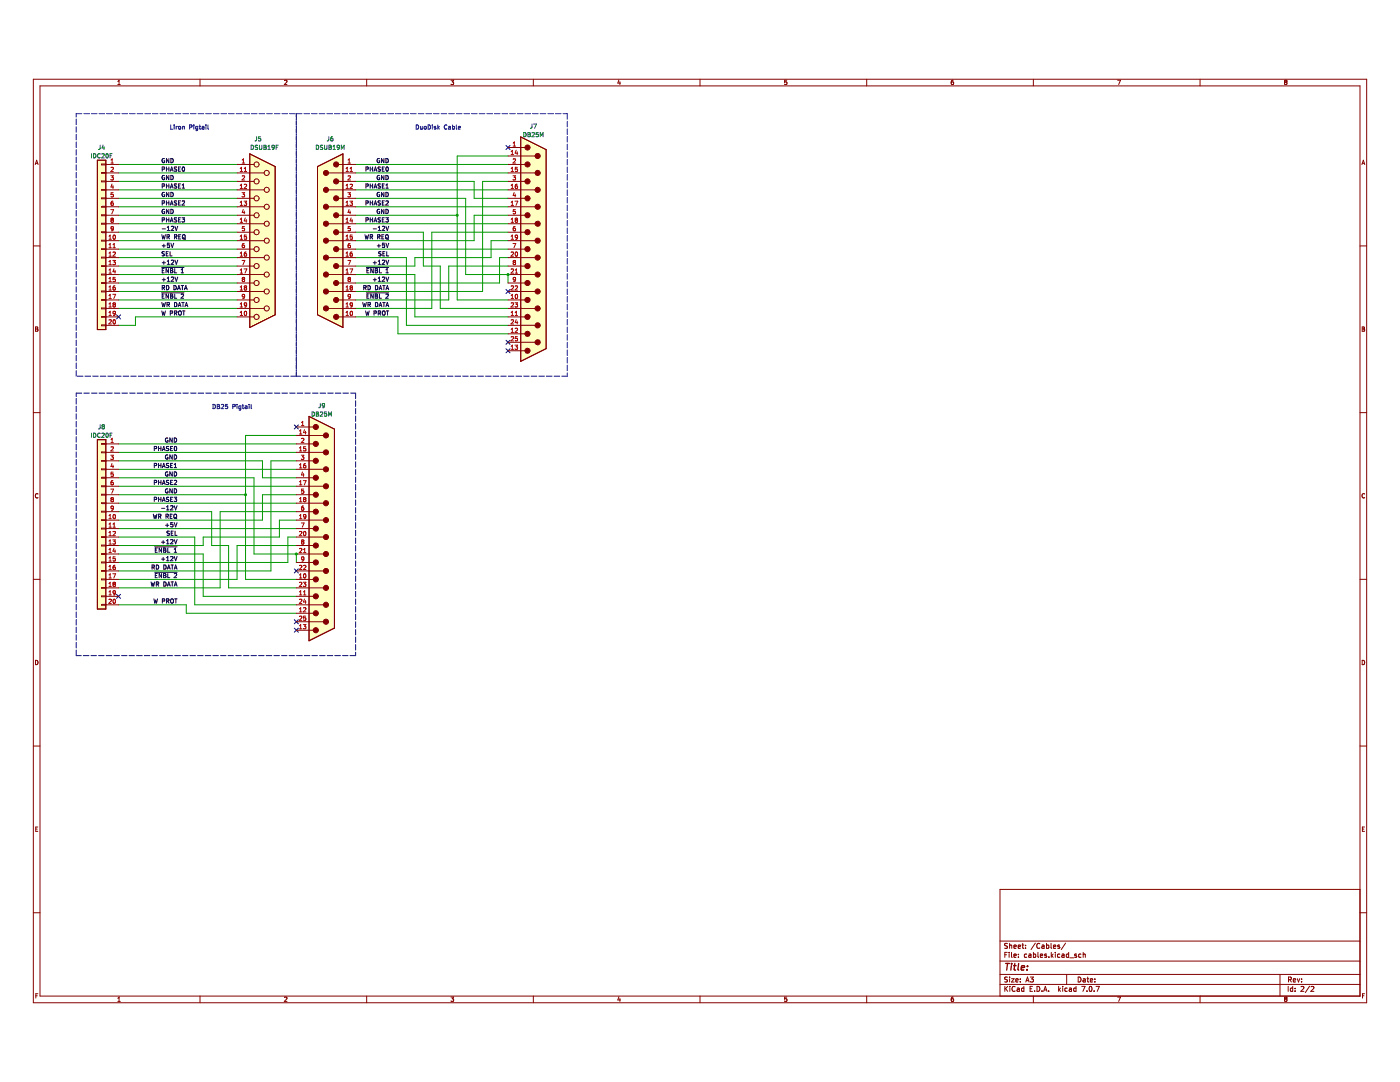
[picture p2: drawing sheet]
<svg xmlns="http://www.w3.org/2000/svg" width="279mm" height="216mm" viewBox="0 0 279 216" stroke-linecap="round" stroke-linejoin="round" font-family="sans-serif">
<g fill="none" stroke="#840000" stroke-width=".2">
<path d="M6.7 15.8h266v184.3h-266zM8 17.1h263.4v181.7h-263.4zM23.5 16.9h.5M23.5 16.3l.3-.3v.9M39.9 15.8v1.3M56.8 16.1l.3-.1 .2 .3-.6 .6h.6M73.2 15.8v1.3M90 16h.5l-.3 .3 .3 .1v.4h-.5M106.4 15.8v1.3M123.5 16l-.2 .6h.5M123.7 16.3v.6M139.7 15.8v1.3"/>
<path d="M157 16h-.4v.4h.4v.4h-.4M173 15.8v1.3M189.8 16.5l.2-.2 .3 .2-.1 .3h-.3M189.9 16.8h.1M190.2 16l-.3 .2v.6M206.2 15.8v1.3M223 16h.6l-.3 .9M239.5 15.8v1.3M256.5 16.4l-.1 .1 .1 .4 .3-.2-.1-.3M256.5 16.4l-.1-.2 .1-.2 .3 .2-.1 .2M256.5 16.4h.2M7 32.8l.3-.8 .3 .8"/>
<path d="M7.1 32.6h.4M271.8 32.8l.3-.8 .3 .8M271.9 32.6h.4M6.7 49.1h1.3M271.4 49.1h1.3M7.1 65.2l.4 .2-.1 .2 .2 .3-.2 .2h-.3zM7.1 65.6h.3M271.9 65.2l.4 .2-.2 .2 .2 .3-.1 .2h-.3zM271.9 65.6h.2M6.7 82.3h1.3M7.6 98.6a.38 .38 0 0 0-.6 .3 .38 .38 0 0 0 .6 .4M271.4 82.3h1.3"/>
<path d="M272.3 98.6a.38 .38 0 0 0-.5 .3 .38 .38 0 0 0 .5 .4M6.7 115.6h1.3M271.4 115.6h1.3M7.1 131.8a.44 .44 0 0 1 .5 .4 .44 .44 0 0 1-.5 .4zM271.9 131.8a.44 .44 0 0 1 .5 .4 .44 .44 0 0 1-.5 .4zM6.7 148.9h1.3M271.4 148.9h1.3M7.1 165.4h.3M7.5 165h-.4v.9h.4M271.4 177.5h-71.8v21.3M271.9 165.4h.3M272.3 165h-.4v.9h.4"/>
<path d="M6.7 182.1h1.3M7.2 198.7h.2M7.6 198.3h-.4v.9M23.5 199.2l.3-.2v.8M23.5 199.8h.5M39.9 198.8v1.3M56.8 199h.3l.2 .2-.6 .6h.6M73.2 198.8v1.3M90 199h.5l-.3 .3 .3 .1v.3h-.5M106.4 198.8v1.3M123.5 198.9l-.2 .6h.5M123.7 199.2v.6"/>
<path d="M139.7 198.8v1.3M157 199h-.4v.4l.4-.1v.4h-.4M173 198.8v1.3M190.2 199l-.3 .2-.1 .5 .2 .1 .3-.1-.1-.4h-.2l-.2 .1M199.6 196.4h71.8M199.6 194.4h71.8M199.6 191.8h71.8M199.6 187.8h71.8M200.5 196.8v1M200.5 190.5h.4M200.7 197.2l.4 .6M201 190h-.5v1"/>
<path d="M201.1 195l-.6 .1a.42 .42 0 0 0 .5 .5v.3h-.5M201.1 188.3h-.6a.42 .42 0 0 0 .5 .6v.3h-.5M201.1 196.8l-.6 .6M201.4 190v.1M201.4 190.4v.6M201.5 188.2v1M201.5 195v.1M201.5 195.3v.7M201.5 188.7l.4-.1v.6M201.5 196.8v.1M201.5 197.2v.6M201.9 195.3h.5l-.5 .7h.5"/>
<path d="M201.9 190v.9l.1 .1M202.3 190.7l.5-.1v-.2h-.3l-.2 .1 .1 .5h.4M202.3 188.9l.5-.1v-.2h-.3l-.2 .1 .1 .5h.4M202.6 196.9a.44 .44 0 0 0-.6 .4 .44 .44 0 0 0 .6 .4M202.7 195.6l.5-.1v-.2h-.3l-.2 .1 .1 .5h.4M203 197.2h.4v.6M203.2 188.9l.5-.1-.1-.2h-.3l-.1 .1v.5h.4M203.2 190.9v.1M203.2 190.4v.1M203.4 197.4l-.4 .2 .1 .2h.3M203.6 195.9v.1M203.6 195.3v.1"/>
<path d="M204 188.6h.3M204.1 188.2v.9l.2 .1M204.3 197.2h-.2l-.2 .1 .1 .5h.3M204.3 196.8v1M204.7 189.1v.1M204.7 188.6v.1M204.7 196l.4-1 .3 1M204.8 195.7h.5M204.9 190.4h-.3l-.2 .2 .1 .4h.4M205.3 190.4h.4l.1 .6M205.6 197.3h.3M205.6 195h.6l-.3 .3 .3 .1v.5h-.6"/>
<path d="M205.8 190.6l-.5 .2 .1 .2h.4M206 196.8h-.4v1h.4M206.2 198.8v1.3M206.2 190v1M206.2 190.4h.3l.2 .2-.1 .4h-.4M206.5 197.7v.1M206.6 188.2l-.8 1.3M207 196.8a.5 .5 0 0 1 .5 .5 .5 .5 0 0 1-.5 .5zM207.1 190v.9l.2 .1M207.5 188.3a.44 .44 0 0 0-.6 .4 .44 .44 0 0 0 .6 .4M207.6 190.7l.5-.1-.1-.2h-.2l-.2 .1 .1 .5h.3M208 197.7v.1"/>
<path d="M208 188.6h.3l.1 .6M208.3 197.8l.3-1 .3 1M208.4 197.5h.5M208.4 188.8l-.5 .2 .1 .2h.4M208.9 190.4h-.3l-.1 .1 .4 .2v.3h-.4M208.9 188.6h.2l.2 .2-.1 .4h-.3M208.9 188.2v1M209.3 197.7v.1M209.3 190.9v.1M209.8 188.2v.9l.1 .1M209.8 190v1M209.9 190.7l.3 .3"/>
<path d="M210.2 190.4l-.4 .3M210.2 188.9l.5-.1v-.2h-.3l-.2 .1 .1 .5h.4M210.6 190v.1M210.6 190.4v.6M211.3 196.8v1M211.4 197.4l.3 .4M211.5 188.6h-.3l-.1 .1 .4 .3v.2h-.4M211.5 190.4h-.3l-.2 .2 .1 .4h.4M211.7 197.2l-.4 .3M211.9 190.4h.4l.1 .6M212.1 196.8v.1M212.1 197.2v.6"/>
<path d="M212.4 190.6l-.5 .2 .1 .2h.4M212.7 188.2l-.9 1.3M212.9 194.4v2M213 197.2h-.3l-.2 .1 .1 .5h.4M213.3 190.4h-.3l-.2 .2 .1 .4h.4M213.3 190v1M213.4 197.2h.4v.6M213.5 191.1h.8M213.8 197.4l-.4 .2 .1 .2h.3M214.7 197.2h-.2l-.2 .1 .1 .5h.3M214.7 196.8v1M214.8 190.4h-.2l-.1 .1 .3 .2v.3h-.3"/>
<path d="M215.2 195a.5 .5 0 0 1 .5 .5 .5 .5 0 0 1-.5 .5zM215.7 190.4h-.2l-.2 .2 .1 .4h.3M215.9 196.8h.7l-.5 1M216.2 190.5l.4-.1v.6M216.2 190v1M216.2 195.3h.4v.7M216.6 195.5l-.5 .2 .2 .3 .3-.1M216.9 195.3h.4M216.9 197.7v.1M217.1 195v.8l.2 .2M217.5 196.9l.1-.1a.48 .48 0 0 1 .4 .5 .48 .48 0 0 1-.5 .5l-.1-.4zM217.6 195.6l.5-.1-.1-.2h-.3l-.1 .1v.5h.4"/>
<path d="M218.4 197.7v.1M218.5 195.9v.1M218.5 195.3v.1M218.7 196.8h.7l-.4 1M223 199h.6l-.3 .8M239.5 198.8v1.3M255.5 194.4v4.4M256.5 199.3l-.1-.1 .1-.2 .3 .1-.1 .2M256.5 199.3l-.1 .2 .1 .3 .3-.1-.1-.4M256.5 199.3h.2M257.1 196.8v1M257.2 195.5l.4-.1 .1-.4h-.5v.9"/>
<path d="M257.4 195.5l.3 .4M258 197.2h-.3l-.2 .1 .1 .5h.4M258 196.8v1M258.1 195.6l.5-.1-.1-.2h-.3l-.1 .1v.5h.4M258.5 197.2v.1M258.5 197.7v.1M258.9 195.3l.2 .6 .3-.6M259.7 196.9l.3-.1 .2 .3-.6 .7h.6M259.8 195.9h.1M259.8 195.3v.1M261.4 196.8l-.9 1.3M261.6 196.9l.4-.1 .2 .3-.6 .7h.6"/>
<path d="M271.4 182.1h1.3M271.9 198.7h.3M272.3 198.3h-.4v.9"/>
</g>
<path d="M200.7 192.2h.8M201.1 192.2l-.2 1.4M201.8 192.7l-.1 .9M201.9 192.2v.2M202.3 192.7h.5M202.5 192.2l-.1 1.2 .3 .2M203.3 192.2l-.2 1.2 .2 .2M203.8 193.1l.7-.1-.1-.3h-.5l-.1 .7 .1 .2 .4-.1M205 193.4v.2M205.1 192.7v.2" fill="none" stroke="#840000" stroke-width=".27"/>
<path d="M103.9 27.3l5.1 2.6v39.7l-5.1 2.5z" fill-rule="evenodd" fill="#ffffc2"/>
<path d="M103.9 27.3l5.1 2.6v39.7l-5.1 2.5z" fill="none" stroke="#840000" stroke-width=".2"/>
<path d="M63.4 33.2l5-2.5v34.6l-5-2.5z" fill-rule="evenodd" fill="#ffffc2"/>
<path d="M63.4 33.2l5-2.5v34.6l-5-2.5z" fill="none" stroke="#840000" stroke-width=".2"/>
<path d="M61.7 83.1l5 2.5v39.7l-5 2.6z" fill-rule="evenodd" fill="#ffffc2"/>
<path d="M61.7 83.1l5 2.5v39.7l-5 2.6z" fill="none" stroke="#840000" stroke-width=".2"/>
<path d="M19.4 87.7h1.7v33.8h-1.7z" fill-rule="evenodd" fill="#ffffc2"/>
<path d="M19.4 87.7h1.7v33.8h-1.7z" fill="none" stroke="#840000" stroke-width=".2"/>
<path d="M19.4 32h1.7v33.8h-1.7z" fill-rule="evenodd" fill="#ffffc2"/>
<path d="M19.4 32h1.7v33.8h-1.7z" fill="none" stroke="#840000" stroke-width=".2"/>
<path d="M49.8 30.7l5.1 2.5v29.6l-5.1 2.5z" fill-rule="evenodd" fill="#ffffc2"/>
<path d="M49.8 30.7l5.1 2.5v29.6l-5.1 2.5z" fill="none" stroke="#840000" stroke-width=".2"/>
<g fill="none" stroke="#000084" stroke-width=".2">
<path d="M101 29l.8 .8M101.8 29l-.8 .8M101 57.8l.8 .8M101.8 57.8l-.8 .8M23.3 62.8l.8 .8M24.1 62.8l-.8 .8M101 67.9l.8 .8M101 69.6l.8 .8M101.8 67.9l-.8 .8M101.8 69.6l-.8 .8M58.7 84.8l.8 .8M59.5 84.8l-.8 .8"/>
<path d="M23.3 118.6l.8 .8M24.1 118.6l-.8 .8M58.7 113.5l.8 .8M59.5 113.5l-.8 .8M58.7 123.7l.8 .8M58.7 125.3l.8 .9M59.5 123.7l-.8 .8M59.5 125.3l-.8 .9"/>
</g>
<g fill="none" stroke="#009600" stroke-width=".2">
<path d="M23.7 39.6h23.6M23.7 36.2h23.6M23.7 34.5h23.6M23.7 37.9h23.6M23.7 32.8h23.6M71 39.6h21.9v15.2h8.5v1.7M71 36.2h23.6v3.4h6.8M71 34.5h30.4M71 37.9h30.4M71 32.8h30.4M101.4 31.1h-10.2v28.8h10.2M101.4 36.2h-5.1v22h-25.3"/>
<path d="M23.7 43h23.6M23.7 53.1h23.6M23.7 46.3h23.6M23.7 48h23.6M23.7 51.4h23.6M23.7 41.3h23.6M23.7 58.2h23.6M23.7 56.5h23.6M23.7 54.8h23.6M23.7 59.9h23.6M23.7 49.7h23.6M23.7 44.6h23.6"/>
<path d="M71 43h20.2M71 46.3h13.5v6.8h3.4v8.4h13.5M71 51.4h10.1v13.5h20.3M71 41.3h30.4M71 54.8h11.8v8.4h18.6M71 49.7h30.4M71 44.6h30.4M101.4 43h-6.8v5h-23.6M101.4 48h-3.4v3.4h-15.2v1.7h-11.8M101.4 53.1h-11.8v6.8h-18.6M101.4 46.3h-15.2v15.2h-15.2M101.4 51.4h-1.7v5.1h-28.7"/>
<path d="M23.7 61.5h23.6M47.3 63.2h-20.3v1.7h-3.3M71 63.2h8.4v3.4h22M23.7 95.3h27v15.2h8.4v1.7M23.7 92h28.7v3.3h6.7M23.7 98.7h25.3M23.7 93.6h35.4M23.7 88.6h35.4M23.7 97h35.4M23.7 90.3h35.4M59.1 86.9h-10.1v28.7h10.1M59.1 98.7h-6.7v5.1h-28.7"/>
<path d="M59.1 92h-5v21.9h-30.4M23.7 102.1h18.5v6.8h3.4v8.4h13.5M23.7 110.5h16.9v8.5h18.5M23.7 107.2h15.2v13.5h20.2M23.7 100.4h35.4M23.7 105.5h35.4M59.1 108.9h-11.8v6.7h-23.6M59.1 102.1h-15.2v15.2h-20.2M59.1 103.8h-3.3v3.4h-15.2v1.7h-16.9M59.1 107.2h-1.6v5h-33.8M23.7 120.7h13.5v1.7h21.9"/>
</g>
<g fill="none" stroke="#0000c2" stroke-width=".2">
<path d="M15.2 23.8v1.1M15.2 25.3v1.1M15.2 26.8v1.1M15.2 28.3v1.1M15.2 29.8v1.2M15.2 31.4v1.1M15.2 32.9v1.1M15.2 34.4v1.1M15.2 35.9v1.1M15.2 37.4v1.2M15.2 39v1.1M16.3 22.7h-1.1v.7"/>
<path d="M16.7 22.7h1.1M18.2 22.7h1.2M19.8 22.7h1.1M21.3 22.7h1.1M22.8 22.7h1.1M24.3 22.7h1.1M25.9 22.7h1.1M27.4 22.7h1.1M28.9 22.7h1.1M30.4 22.7h1.1M31.9 22.7h1.2M33.5 22.7h1.1"/>
<path d="M34.1 24.9v.9h.4M34.7 25h.1M34.7 25.2v.6M35 22.7h1.1M35.1 25.2v.6M35.4 25.2l-.3 .2M35.7 25.3l.2-.1 .2 .2-.2 .4-.3-.2zM36.4 25.3h.4v.5M36.4 25.2v.6M36.5 22.7h1.1M38 22.7h1.1M38.2 25l-.4-.1v.9"/>
<path d="M38.2 25h.1M38.3 25l-.1 .3-.4 .1M38.6 25h.1M38.7 25h.1M38.7 25.2v.6M39.5 25.3l-.3-.1-.1 .2v.3h.4M39.5 25.2v.7l-.2 .2-.2-.1M39.5 22.7h1.2M39.7 25.2h.4M39.9 24.9v.8l.2 .1M40.3 25.3h.4v.5M40.7 25.4l-.4 .2 .1 .2 .3-.1"/>
<path d="M41.1 22.7h1.1M41.1 24.9v.1M41.1 25.2v.6M41.5 24.9v.8l.1 .1M42.6 22.7h1.1M44.1 22.7h1.1M45.6 22.7h1.1M47.1 22.7h1.2M48.7 22.7h1.1M50.2 22.7h1.1M51.7 22.7h1.1M53.2 22.7h1.1"/>
<path d="M54.7 22.7h1.2M56.3 22.7h1.1M57.8 22.7h1.1M60.3 22.7h-1.2v52.4M60.7 22.7h1.1M62.2 22.7h1.1M63.7 22.7h1.1M65.2 22.7h1.1M66.7 22.7h1.2M68.3 22.7h1.1M69.8 22.7h1.1M71.3 22.7h1.1"/>
<path d="M72.8 22.7h1.1M74.3 22.7h1.2M75.9 22.7h1.1M77.4 22.7h1.1M78.9 22.7h1.1M80.4 22.7h1.1M82 22.7h1.1M83.1 24.9a.43 .43 0 0 1 .5 .5 .43 .43 0 0 1-.5 .4zM83.5 22.7h1.1M83.9 25.2l.1 .5h.3M84.3 25.2v.6M84.7 25.3h.3v.4h-.3z"/>
<path d="M85 22.7h1.1M85.4 24.9a.43 .43 0 0 1 .5 .5 .43 .43 0 0 1-.5 .4zM86.2 25h.1M86.3 25h.1M86.3 25.2v.6M86.5 22.7h1.1M87 25.3l-.2-.1-.2 .2 .4 .2M87 25.7h-.4M87 25.6v.1M87.4 24.9v.9M87.5 25.5l.2 .3M87.7 25.2l-.3 .3"/>
<path d="M88 22.7h1.2M89.1 25a.38 .38 0 0 0-.4 .4 .38 .38 0 0 0 .5 .3M89.1 25h.1M89.5 25.3h.4v.5M89.6 22.7h1.1M89.9 25.4l-.4 .2 .1 .2 .3-.1M90.3 25.3l.2-.1 .2 .2-.1 .3h-.3M90.3 24.9v.9M91.1 24.9v.8l.1 .1M91.1 22.7h1.1M91.5 25.5l.4-.1-.1-.1h-.3v.4h.3M92.6 22.7h1.1"/>
<path d="M94.1 22.7h1.1M95.6 22.7h1.2M97.2 22.7h1.1M98.7 22.7h1.1M100.2 22.7h1.1M101.7 22.7h1.1M103.2 22.7h1.2M104.8 22.7h1.1M106.3 22.7h1.1M107.8 22.7h1.1M109.3 22.7h1.1M110.8 22.7h1.2"/>
<path d="M112.4 22.7h.8v1.1M113.2 24.2v1.1M113.2 25.7v1.1M113.2 27.2v1.2M113.2 28.8v1.1M113.2 30.3v1.1M113.2 31.8v1.1M113.2 33.3v1.1M113.2 34.8v1.2M113.2 36.4v1.1M113.2 37.9v1.1M113.2 39.4v1.1"/>
<path d="M15.2 40.5v1.1M15.2 42v1.1M15.2 43.5v1.1M15.2 45v1.2M15.2 46.6v1.1M15.2 48.1v1.1M15.2 49.6v1.1M15.2 51.1v1.1M15.2 52.7v1.1M15.2 54.2v1.1M15.2 55.7v1.1M15.2 57.2v1.1"/>
<path d="M15.2 58.7v1.2M113.2 40.9v1.1M113.2 42.4v1.2M113.2 44v1.1M113.2 45.5v1.1M113.2 47v1.1M113.2 48.5v1.1M113.2 50.1v1.1M113.2 51.6v1.1M113.2 53.1v1.1M113.2 54.6v1.1M113.2 56.1v1.1"/>
<path d="M113.2 57.7v1.1M113.2 59.2v1.1M15.2 60.3v1.1M15.2 61.8v1.1M15.2 63.3v1.1M15.2 64.8v1.1M15.2 66.3v1.2M15.2 67.9v1.1M15.2 69.4v1.1M15.2 70.9v1.1M15.2 72.4v1.1M15.2 73.9v1.2"/>
<path d="M15.2 79.5v1.1M15.4 75.1h1.2M16.3 78.4h-1.1v.7M16.7 78.4h1.1M17 75.1h1.1M18.2 78.4h1.2M18.5 75.1h1.1M19.8 78.4h1.1M20 75.1h1.1M21.3 78.4h1.1M21.5 75.1h1.1M22.8 78.4h1.1"/>
<path d="M23 75.1h1.2M24.3 78.4h1.1M24.6 75.1h1.1M25.9 78.4h1.1M26.1 75.1h1.1M27.4 78.4h1.1M27.6 75.1h1.1M28.9 78.4h1.1M29.1 75.1h1.1M30.4 78.4h1.1M30.7 75.1h1.1M31.9 78.4h1.2"/>
<path d="M32.2 75.1h1.1M33.5 78.4h1.1M33.7 75.1h1.1M35 78.4h1.1M35.2 75.1h1.1M36.5 78.4h1.1M36.7 75.1h1.2M38 78.4h1.1M38.3 75.1h1.1M39.5 78.4h1.2M39.8 75.1h1.1M41.1 78.4h1.1"/>
<path d="M41.3 75.1h1.1M42.6 78.4h1.1M42.8 75.1h1.1M44.1 78.4h1.1M44.3 75.1h1.2M45.6 78.4h1.1M45.9 75.1h1.1M47.1 78.4h1.2M47.4 75.1h1.1M48.7 78.4h1.1M48.9 75.1h1.1M50.2 78.4h1.1"/>
<path d="M50.4 75.1h1.1M51.7 78.4h1.1M51.9 75.1h1.2M53.2 78.4h1.1M53.5 75.1h1.1M54.7 78.4h1.2M55 75.1h1.1M56.3 78.4h1.1M56.5 75.1h1.1M57.8 78.4h1.1M58 75.1h2M59.3 78.4h1.1"/>
<path d="M60.4 75.1h1.1M60.8 78.4h1.1M61.9 75.1h1.1M62.4 78.4h1.1M63.4 75.1h1.1M63.9 78.4h1.1M65 75.1h1.1M65.4 78.4h1.1M66.5 75.1h1.1M66.9 78.4h1.1M68 75.1h1.1M68.4 78.4h1.2"/>
<path d="M69.5 75.1h1.1M70 78.4h1v1.2M71 80v1.1M71 75.1h1.2M72.6 75.1h1.1M74.1 75.1h1.1M75.6 75.1h1.1M77.1 75.1h1.1M78.6 75.1h1.2M80.2 75.1h1.1M81.7 75.1h1.1M83.2 75.1h1.1"/>
<path d="M84.7 75.1h1.1M86.2 75.1h1.2M87.8 75.1h1.1M89.3 75.1h1.1M90.8 75.1h1.1M92.3 75.1h1.1M93.8 75.1h1.2M95.4 75.1h1.1M96.9 75.1h1.1M98.4 75.1h1.1M99.9 75.1h1.1M101.5 75.1h1.1"/>
<path d="M103 75.1h1.1M104.5 75.1h1.1M106 75.1h1.1M107.5 75.1h1.2M109.1 75.1h1.1M110.6 75.1h1.1M113.2 60.7v1.1M113.2 62.2v1.1M113.2 63.7v1.2M113.2 65.3v1.1M113.2 66.8v1.1M113.2 68.3v1.1"/>
<path d="M113.2 69.8v1.1M113.2 71.3v1.2M113.2 72.9v1.1M113.2 74.4v.7h-1.1M15.2 81v1.2M15.2 82.6v1.1M15.2 84.1v1.1M15.2 85.6v1.1M15.2 87.1v1.1M15.2 88.6v1.2M15.2 90.2v1.1M15.2 91.7v1.1"/>
<path d="M15.2 93.2v1.1M15.2 94.7v1.1M15.2 96.2v1.2M15.2 97.8v1.1M15.2 99.3v1.1M42.5 80.7a.43 .43 0 0 1 .5 .4 .43 .43 0 0 1-.5 .4zM43.4 80.7l.4 .2-.2 .2 .2 .3-.1 .1h-.3zM43.4 81.1h.2M44.2 80.8l.3-.1 .1 .2-.5 .6h.5M45.4 80.7h-.4v.4h.4v.4h-.4M46.5 81.1h.4v-.3l-.4-.1v.8M47.3 80.7v.1"/>
<path d="M47.3 81v.5M48.1 81h-.3l-.1 .1v.4h.4M48.1 81v.7l-.2 .1h-.2M48.3 81h.4M48.5 80.7v.7l.2 .1M48.9 81l.4 .1v.4h-.3l-.1-.2 .4-.1M49.7 80.7v.1M49.7 81v.5M50.1 80.7v.7l.1 .1M71 81.5v1.1M71 83v1.1M71 84.5v1.1"/>
<path d="M71 86v1.2M71 87.6v1.1M71 89.1v1.1M71 90.6v1.1M71 92.1v1.1M71 93.6v1.2M71 95.2v1.1M71 96.7v1.1M71 98.2v1.1M71 99.7v1.1M15.2 100.8v1.1M15.2 102.3v1.1"/>
<path d="M15.2 103.9v1.1M15.2 105.4v1.1M15.2 106.9v1.1M15.2 108.4v1.1M15.2 109.9v1.2M15.2 111.5v1.1M15.2 113v1.1M15.2 114.5v1.1M15.2 116v1.1M15.2 117.5v1.2M15.2 119.1v1.1M71 101.3v1.1"/>
<path d="M71 102.8v1.1M71 104.3v1.1M71 105.8v1.1M71 107.3v1.1M71 108.9v1.1M71 110.4v1.1M71 111.9v1.1M71 113.4v1.1M71 114.9v1.2M71 116.5v1.1M71 118v1.1M71 119.5v1.1"/>
<path d="M15.2 129.7v1.1h1M15.2 120.6v1.1M15.2 122.1v1.1M15.2 123.6v1.1M15.2 125.1v1.2M15.2 126.7v1.1M15.2 128.2v1.1M16.6 130.8h1.1M18.1 130.8h1.2M19.7 130.8h1.1M21.2 130.8h1.1M22.7 130.8h1.1"/>
<path d="M24.2 130.8h1.1M25.8 130.8h1.1M27.3 130.8h1.1M28.8 130.8h1.1M30.3 130.8h1.1M31.8 130.8h1.2M33.4 130.8h1.1M34.9 130.8h1.1M36.4 130.8h1.1M37.9 130.8h1.1M39.4 130.8h1.2M41 130.8h1.1"/>
<path d="M42.5 130.8h1.1M44 130.8h1.1M45.5 130.8h1.1M47 130.8h1.2M48.6 130.8h1.1M50.1 130.8h1.1M51.6 130.8h1.1M53.1 130.8h1.1M54.6 130.8h1.2M56.2 130.8h1.1M57.7 130.8h1.1M59.2 130.8h1.1"/>
<path d="M60.7 130.8h1.1M62.3 130.8h1.1M63.8 130.8h1.1M65.3 130.8h1.1M66.8 130.8h1.1M68.3 130.8h1.1M71 121v1.1M71 122.5v1.2M71 124.1v1.1M71 125.6v1.1M71 127.1v1.1M71 128.6v1.1"/>
<path d="M71 130.1v.7h-1.1"/>
</g>
<g fill="none" stroke="#0f0f0f" stroke-width=".2">
<path d="M32.4 33.8l.4-.1v-.3l-.4-.1v.9M32.4 37.1h.4v-.3l-.4-.1v.8M32.8 31.7a.38 .38 0 0 0-.5 .4 .38 .38 0 0 0 .6 .3v-.3h-.2M32.8 35a.38 .38 0 0 0-.5 .4 .38 .38 0 0 0 .6 .4v-.3h-.2M32.8 38.4a.38 .38 0 0 0-.5 .4 .38 .38 0 0 0 .6 .4v-.3h-.2M33.2 33.7h.5M33.2 37.1h.5M33.2 33.3v.9M33.2 36.7v.8M33.7 31.6v.9l-.5-.9v.9M33.7 33.3v.9M33.7 35v.9l-.5-.9v.9"/>
<path d="M33.7 36.7v.8M33.7 38.4v.8l-.5-.8v.8M34 34.2l.3-.9 .2 .9M34 37.5l.3-.8 .2 .8M34.1 33.9h.4M34.1 37.3h.4M34.1 31.6a.43 .43 0 0 1 .5 .5 .43 .43 0 0 1-.5 .4zM34.1 38.4a.43 .43 0 0 1 .5 .4 .43 .43 0 0 1-.5 .4zM34.1 35a.43 .43 0 0 1 .5 .4 .43 .43 0 0 1-.5 .5zM35.3 33.4h-.5a.35 .35 0 0 0 .4 .4v.3h-.4M35.3 36.7l-.5 .1a.35 .35 0 0 0 .4 .4v.3h-.4M35.6 33.7h.3"/>
<path d="M35.6 37.1h.3M36 33.3h-.4v.9h.4M36 36.7h-.4v.8h.4M36.4 37.5h.4M36.4 36.9l.2-.2v.8M36.5 33.4l.1-.1a.41 .41 0 0 1 .3 .5 .41 .41 0 0 1-.4 .3l-.1-.3zM73 33.8l.4-.1 .1-.3-.5-.1v.9M73 37.1h.4l.1-.3-.5-.1v.8M73.9 33.3v.9M73.9 36.7v.8M73.9 33.7h.5M73.9 37.1h.5"/>
<path d="M74.4 33.3v.9M74.4 36.7v.8M74.6 34.2l.3-.9 .3 .9M74.6 37.5l.3-.8 .3 .8M74.7 33.9h.4M74.7 37.3h.4M75.7 31.7a.38 .38 0 0 0-.5 .4 .38 .38 0 0 0 .6 .3v-.3h-.2M75.7 35a.38 .38 0 0 0-.5 .4 .38 .38 0 0 0 .6 .4v-.3h-.2M75.7 38.4a.38 .38 0 0 0-.5 .4 .38 .38 0 0 0 .6 .4v-.3h-.2M75.9 33.4h-.4a.35 .35 0 0 0 .4 .4v.3h-.5M75.9 36.7l-.4 .1a.35 .35 0 0 0 .4 .4v.3h-.5M76.3 33.7h.3"/>
<path d="M76.3 37.1h.3M76.6 31.6v.9l-.5-.9v.9M76.6 35v.9l-.5-.9v.9M76.6 38.4v.8l-.5-.8v.8M76.7 33.3h-.4v.9h.4M76.7 36.7h-.4v.8h.4M77 31.6a.43 .43 0 0 1 .5 .5 .43 .43 0 0 1-.5 .4zM77 35a.43 .43 0 0 1 .5 .4 .43 .43 0 0 1-.5 .5zM77 38.4a.43 .43 0 0 1 .5 .4 .43 .43 0 0 1-.5 .4zM77 36.9l.3-.2v.8M77 37.5h.5M77.1 33.4l.1-.1a.41 .41 0 0 1 .3 .5 .41 .41 0 0 1-.4 .3l-.1-.3z"/>
<path d="M32.3 53.4h4.4M32.3 58.4h4.4M32.3 46.8l.2 .9 .2-.6 .1 .6 .2-.9M32.4 43.9h.4v-.4h-.4v.8M32.4 40.5h.4v-.3l-.4-.1v.8M32.4 49h.6M32.4 54h.3M32.4 45.7h.6M32.4 52.4h.6M32.4 55.8h.6M32.4 57.4h.4v-.3l-.4-.1v.8M32.4 59.1h.3"/>
<path d="M32.6 57.4l.3 .4M32.7 48.7v.7M32.7 52.1v.7M32.7 55.5v.6M32.8 53.6h-.4v.8h.4M32.8 58.7h-.4v.8h.4M32.8 41.8a.38 .38 0 0 0-.5 .4 .38 .38 0 0 0 .6 .3v-.2h-.2M32.8 50.3h-.4a.35 .35 0 0 0 .4 .4l-.1 .3h-.4M33.2 50.6h.3M33.2 43.9h.5M33.2 40.5h.5M33.2 57a.43 .43 0 0 1 .5 .4 .43 .43 0 0 1-.5 .4z"/>
<path d="M33.2 40.1v.8M33.2 43.5v.8M33.3 47.3l.4-.1 .1-.3-.5-.1v.9M33.4 46h.5M33.4 52.8h.5M33.4 56.1h.5M33.4 45.4l.2-.3v.9M33.4 52.1l.2-.2v.9M33.4 55.5l.2-.2v.8M33.5 47.3l.3 .4M33.6 50.2h-.4v.9h.4M33.6 53.6v.8l-.5-.8v.8"/>
<path d="M33.6 58.7v.8l-.5-.8v.8M33.7 40.1v.8M33.7 41.8v.8l-.5-.8v.8M33.7 43.5v.8M33.8 48.5h-.4v.4h.4v.4h-.4M33.9 50.2v.9h.4M34 40.9l.3-.8 .2 .8M34 44.3l.3-.8 .2 .8M34 54h.3M34 53.6l.5 .2-.2 .2 .2 .3-.2 .1h-.3zM34 59.1h.3M34 58.7l.5 .1-.2 .3 .2 .2-.2 .2h-.3z"/>
<path d="M34.1 44.1h.4M34.1 40.7h.4M34.1 41.8a.43 .43 0 0 1 .5 .4 .43 .43 0 0 1-.5 .4zM34.1 48.5l.3 .9 .3-.9M34.2 45.2l.3-.1 .2 .3-.6 .6h.6M34.2 52l.3-.1 .2 .2-.6 .7h.6M34.2 55.4l.3-.1 .2 .2-.6 .6h.6M34.7 57a.43 .43 0 0 1 .5 .4 .43 .43 0 0 1-.5 .4zM34.8 47.3l.4-.1 .1-.3-.5-.1v.9M34.9 53.6v.8h.4M34.9 58.7v.8h.4M34.9 45.1l.3 .9 .3-.9"/>
<path d="M34.9 55.3l.3 .8 .3-.8M34.9 51.9l.3 .9 .3-.9M35 47.3l.3 .4M35.3 43.5h-.5a.35 .35 0 0 0 .4 .5v.3h-.4M35.3 40.1l-.5 .1a.35 .35 0 0 0 .4 .4v.3h-.4M35.4 57.8l.3-.8 .3 .8M35.5 57.6h.4M35.6 43.9h.3M35.6 40.5h.3M35.7 47.2h.3M36 43.5h-.4v.8h.4M36 40.1h-.4v.8h.4"/>
<path d="M36.1 46.8h-.4v.9h.4M36.2 54.4h.4M36.2 57h.4M36.2 53.8l.2-.2v.8M36.2 58.7h.3l.1 .2-.5 .6h.5M36.2 58.7h.1M36.3 43.5h.5l-.2 .3 .2 .1v.3h-.5M36.4 40.2l.3-.1 .1 .2-.5 .6h.5M36.4 57v.8M36.5 46.9l.4 .1 .1 .4-.2 .3-.4-.1zM36.6 47.5l.4 .3M36.8 57.8l.3-.8 .3 .8"/>
<path d="M36.9 57.6h.4M72.6 57.4h.4v-.3l-.4-.1v.8M72.8 57.4l.3 .4M72.8 46.8l.2 .9 .2-.6 .2 .6 .2-.9M73 40.5h.4l.1-.3-.5-.1v.8M73 43.9h.4l.1-.4h-.5v.8M73.1 53.4h4.5M73.1 58.4h4.5M73.2 54h.3M73.2 59.1h.3M73.4 57a.43 .43 0 0 1 .5 .4 .43 .43 0 0 1-.5 .4zM73.6 53.6h-.4v.8h.4"/>
<path d="M73.6 58.7h-.4v.8h.4M73.9 40.1v.8M73.9 43.5v.8M73.9 47.3l.4-.1v-.3l-.4-.1v.9M73.9 43.9h.5M73.9 40.5h.5M74.1 47.3l.3 .4M74.4 40.1v.8M74.4 43.5v.8M74.5 53.6v.8l-.5-.8v.8M74.5 58.7v.8l-.5-.8v.8M74.5 45.7h.6"/>
<path d="M74.5 52.4h.6M74.5 55.8h.6M74.6 44.3l.3-.8 .3 .8M74.6 40.9l.3-.8 .3 .8M74.7 44.1h.4M74.7 40.7h.4M74.8 52.1v.7M74.8 55.5v.6M74.9 53.6l.4 .2-.1 .2 .2 .3-.2 .1h-.3zM74.9 58.7l.4 .1-.1 .3 .2 .2-.2 .2h-.3zM74.9 54h.3M74.9 59.1h.3"/>
<path d="M74.9 57a.43 .43 0 0 1 .5 .4 .43 .43 0 0 1-.5 .4zM75.3 49h.6M75.5 45.4l.2-.3v.9M75.5 52.1l.2-.2v.9M75.5 55.5l.2-.2v.8M75.5 46h.5M75.5 52.8h.5M75.5 56.1h.5M75.6 47.3l.3 .4M75.6 48.7v.7M75.7 57.8l.2-.8 .3 .8M75.7 41.8a.38 .38 0 0 0-.5 .4 .38 .38 0 0 0 .6 .3v-.2h-.2"/>
<path d="M75.7 53.6v.8h.4M75.7 58.7v.8h.4M75.7 57.6h.4M75.8 46.9l-.4-.1v.9M75.8 46.9h.1M75.8 46.9v.3l-.4 .1M75.9 43.5h-.4a.35 .35 0 0 0 .4 .5v.3h-.5M75.9 40.1l-.4 .1a.35 .35 0 0 0 .4 .4v.3h-.5M76.1 50.3h-.5a.35 .35 0 0 0 .4 .4v.3h-.4M76.2 47.2h.3M76.3 45.2l.3-.1 .2 .3-.5 .6h.5M76.3 43.9h.3"/>
<path d="M76.3 40.5h.3M76.3 52l.3-.1 .2 .2-.5 .7h.5M76.3 55.4l.3-.1 .2 .2-.5 .6h.5M76.4 57h.5M76.4 50.6h.3M76.6 41.8v.8l-.5-.8v.8M76.6 57v.8M76.6 46.8h-.4v.9h.4M76.7 43.5h-.4v.8h.4M76.7 40.1h-.4v.8h.4M76.7 48.5h-.4v.4h.4v.4h-.4M76.8 50.2h-.4v.9h.4"/>
<path d="M77 47l.1-.2 .4 .2-.1 .6h-.4zM77 43.5h.5l-.3 .3 .3 .1v.3h-.5M77 41.8a.43 .43 0 0 1 .5 .4 .43 .43 0 0 1-.5 .4zM77 48.5l.3 .9 .3-.9M77 45.1l.3 .9 .3-.9M77 51.9l.3 .9 .3-.9M77 55.3l.3 .8 .3-.8M77 57.8l.3-.8 .3 .8M77 40.2l.3-.1 .2 .2-.5 .6h.5M77 54.4h.5M77 53.8l.3-.2v.8M77.1 58.7h.2l.2 .2-.5 .6h.5"/>
<path d="M77.1 58.7h-.1M77.1 47.5l.4 .3M77.1 57.6h.4M77.2 50.2v.9h.4M32.3 60.4l.2 .8 .2-.6 .1 .6 .2-.8M32.3 62l.2 .9 .2-.6 .1 .6 .2-.9M33.3 60.8h.4l.1-.4h-.5v.8M33.5 60.8l.3 .4M34 62.5l.4-.1v-.3l-.4-.1v.9M34.8 60.4a.43 .43 0 0 1 .5 .4 .43 .43 0 0 1-.5 .4zM34.8 62.5l.4-.1 .1-.3-.5-.1v.9M35 62.5l.3 .4"/>
<path d="M35.6 61.2l.2-.8 .3 .8M35.6 61h.4M35.8 62.1l.4 .1v.4l-.2 .3-.3-.1zM36.3 60.4h.5M36.4 62h.5M36.5 60.4v.8M36.7 62v.9M36.9 61.2l.3-.8 .3 .8M37 61h.4M72.4 60.4l.2 .8 .2-.6 .1 .6 .2-.8M73 62l.2 .9 .1-.6 .2 .6 .2-.9M73.4 60.8h.4l.1-.4h-.5v.8"/>
<path d="M73.6 60.8l.3 .4M74.6 62.5l.4-.1 .1-.3-.5-.1v.9M74.9 60.4a.43 .43 0 0 1 .5 .4 .43 .43 0 0 1-.5 .4zM75.5 62.5l.4-.1v-.3l-.4-.1v.9M75.7 61.2l.2-.8 .3 .8M75.7 62.5l.3 .4M75.7 61h.4M76.3 62.2l.2-.2 .3 .2-.1 .6h-.4zM76.4 60.4h.5M76.6 60.4v.8M77 61.2l.3-.8 .3 .8M77.1 61h.4"/>
<path d="M77.1 62h.5M77.3 62v.9M30.8 89.5h.4v-.3l-.4-.1v.8M30.8 92.9h.4v-.4h-.4v.8M30.8 96.3l.4-.1v-.3l-.4-.1v.9M30.8 99.7l.4-.1v-.3l-.4-.1v.9M31.6 89.1v.8M31.6 92.5v.8M31.6 95.8v.9M31.6 99.2v.9M31.6 96.2h.5M31.6 89.5h.5"/>
<path d="M31.6 92.9h.5M31.6 99.6h.5M32.1 89.1v.8M32.1 92.5v.8M32.1 95.8v.9M32.1 99.2v.9M32.4 96.7l.3-.9 .3 .9M32.4 89.9l.3-.8 .3 .8M32.4 93.3l.3-.8 .3 .8M32.5 96.4h.4M32.5 89.7h.4M32.5 93.1h.4"/>
<path d="M32.5 99.8h.4M33.5 90.8a.38 .38 0 0 0-.5 .4 .38 .38 0 0 0 .5 .3v-.2h-.1M33.5 97.6a.38 .38 0 0 0-.5 .4 .38 .38 0 0 0 .5 .3v-.3h-.1M33.5 87.4a.38 .38 0 0 0-.5 .4 .38 .38 0 0 0 .5 .4v-.3h-.1M33.5 94.2a.38 .38 0 0 0-.5 .4 .38 .38 0 0 0 .5 .3v-.3h-.1M33.6 96.3v.1M33.6 96.4v.2h-.4M33.7 95.9l-.3-.1-.2 .2 .1 .2 .3 .1M33.7 89.1l-.5 .1a.35 .35 0 0 0 .4 .4v.3h-.4M33.7 92.5h-.5a.35 .35 0 0 0 .4 .5v.3h-.4M33.7 99.3h-.5a.35 .35 0 0 0 .4 .4v.3h-.4M34.1 96.2h.2"/>
<path d="M34.1 89.5h.2M34.1 92.9h.2M34.1 99.6h.2M34.4 87.4v.8l-.5-.8v.8M34.4 90.8v.8l-.5-.8v.8M34.4 94.2v.8l-.5-.8v.8M34.4 97.5v.9l-.5-.9v.9M34.5 95.8h-.4v.9h.4M34.5 89.1h-.4v.8h.4M34.5 92.5h-.4v.8h.4M34.5 99.2h-.4v.9h.4M34.7 99.2h.6l-.3 .3 .2 .1v.4h-.5"/>
<path d="M34.8 87.4a.43 .43 0 0 1 .5 .4 .43 .43 0 0 1-.5 .4zM34.8 90.8a.43 .43 0 0 1 .5 .4 .43 .43 0 0 1-.5 .4zM34.8 94.2a.43 .43 0 0 1 .5 .4 .43 .43 0 0 1-.5 .4zM34.8 97.5a.43 .43 0 0 1 .5 .5 .43 .43 0 0 1-.5 .4zM34.8 95.9l.3-.1 .2 .3-.6 .6h.6M34.8 92.7l.2-.2v.8M34.8 93.3h.5M34.9 89.2l.1-.1a.41 .41 0 0 1 .3 .4 .41 .41 0 0 1-.4 .4l-.1-.3zM30.1 116.1l.2 .9 .2-.6 .2 .6 .2-.9M30.3 113.2l.5-.1v-.3l-.5-.1v.9M30.5 113.2l.3 .4M30.6 102.6l.2 .8 .2-.6 .1 .6 .2-.8"/>
<path d="M30.7 119.5l.2 .8 .2-.6 .1 .6 .2-.8M30.9 109.1h4.4M30.9 114.2h4.4M31 109.8h.3M31 114.8h.3M31.2 112.7a.43 .43 0 0 1 .5 .5 .43 .43 0 0 1-.5 .4zM31.2 116.6l.4-.1v-.3l-.4-.1v.9M31.4 116.6l.3 .4M31.4 109.4h-.4v.8h.4M31.4 114.4h-.4v.9h.4M31.6 103h.4l.1-.3-.5-.1v.8M31.8 103l.3 .4"/>
<path d="M32.2 109.4v.8l-.4-.8v.8M32.2 114.4v.9l-.4-.9v.9M32.2 111.6h.7M32.2 101.4h.7M32.2 108.2h.7M32.4 119.9h.4v-.3l-.4-.1v.8M32.4 100.1l.3-.9 .3 .9M32.6 107.9v.6M32.6 111.2v.7M32.6 109.8h.3M32.6 114.4l.5 .2-.2 .2 .2 .3-.1 .2h-.4zM32.6 114.8h.3"/>
<path d="M32.7 116.1a.43 .43 0 0 1 .5 .4 .43 .43 0 0 1-.5 .5zM32.7 112.7a.43 .43 0 0 1 .5 .5 .43 .43 0 0 1-.5 .4zM33 109.4h-.4v.8l.5-.1v-.2l-.2-.1M33 109.4h.1M33 104.8h.7M33 109.4l-.1 .4M33.1 103h.4l.1-.3-.5-.1v.8M33.2 119.9h.4l.1-.3-.5-.1v.8M33.2 101.2l.3-.3v.9M33.2 107.9l.3-.2v.8M33.2 111.3l.3-.3v.9M33.2 111.9h.5"/>
<path d="M33.2 101.8h.5M33.2 108.5h.5M33.3 103l.3 .4M33.4 104.5v.6M33.4 117l.3-.9 .3 .9M33.4 113.6l.3-.9 .3 .9M33.4 119.9l.3 .4M33.5 109.4v.8h.4M33.5 114.4v.9h.4M33.5 113.3h.4M33.5 116.7h.4M33.8 106l-.4 .1a.35 .35 0 0 0 .4 .4l-.1 .3h-.4"/>
<path d="M34 103h.3M34.1 101l.3-.1 .1 .3-.5 .6h.5M34.1 107.7h.3l.1 .2-.5 .6h.5M34.1 105.1h.4M34.1 119.6l.2-.1 .3 .1-.1 .7-.4-.1zM34.1 112.7h.5M34.1 116.1h.5M34.2 106.4h.3M34.4 112.7v.9M34.4 116.1v.9M34.4 102.6h-.4v.8h.4M34.5 111.1h-.4"/>
<path d="M34.5 111.1h.1M34.5 104.7h.1M34.5 105.1h.1M34.5 111.1v.3l-.5 .5h.5M34.5 104.7v.4M34.5 104.3h-.4v.4h.4M34.6 106h-.4v.8h.4M34.7 102.7l.2-.1 .3 .1-.1 .7-.4-.1zM34.8 111l.3 .9 .2-.9M34.8 113.6l.3-.9 .2 .9M34.8 104.3l.3 .8 .2-.8M34.8 100.9l.3 .9 .2-.9"/>
<path d="M34.8 107.7l.3 .8 .2-.8M34.8 117l.3-.9 .2 .9M34.8 114.5l.3-.1 .2 .3-.6 .6h.6M34.8 110.2h.5M34.8 109.6l.2-.2v.8M34.9 119.5h.4M34.9 113.3h.4M34.9 103.2l.4 .3M34.9 116.7h.4M34.9 106v.8h.4M35.1 119.5v.8"/>
</g>
<circle cx="105.3" cy="29.4" r=".51" fill="#840000"/>
<circle cx="105.3" cy="29.4" r=".51" fill="none" stroke="#840000" stroke-width=".2"/>
<circle cx="105.3" cy="32.8" r=".51" fill="#840000"/>
<circle cx="105.3" cy="32.8" r=".51" fill="none" stroke="#840000" stroke-width=".2"/>
<circle cx="105.3" cy="36.2" r=".51" fill="#840000"/>
<circle cx="105.3" cy="36.2" r=".51" fill="none" stroke="#840000" stroke-width=".2"/>
<circle cx="105.3" cy="39.6" r=".51" fill="#840000"/>
<circle cx="105.3" cy="39.6" r=".51" fill="none" stroke="#840000" stroke-width=".2"/>
<circle cx="105.3" cy="43" r=".51" fill="#840000"/>
<circle cx="105.3" cy="43" r=".51" fill="none" stroke="#840000" stroke-width=".2"/>
<circle cx="105.3" cy="46.3" r=".51" fill="#840000"/>
<circle cx="105.3" cy="46.3" r=".51" fill="none" stroke="#840000" stroke-width=".2"/>
<circle cx="105.3" cy="49.7" r=".51" fill="#840000"/>
<circle cx="105.3" cy="49.7" r=".51" fill="none" stroke="#840000" stroke-width=".2"/>
<circle cx="105.3" cy="53.1" r=".51" fill="#840000"/>
<circle cx="105.3" cy="53.1" r=".51" fill="none" stroke="#840000" stroke-width=".2"/>
<circle cx="105.3" cy="56.5" r=".51" fill="#840000"/>
<circle cx="105.3" cy="56.5" r=".51" fill="none" stroke="#840000" stroke-width=".2"/>
<circle cx="105.3" cy="59.9" r=".51" fill="#840000"/>
<circle cx="105.3" cy="59.9" r=".51" fill="none" stroke="#840000" stroke-width=".2"/>
<circle cx="105.3" cy="63.2" r=".51" fill="#840000"/>
<circle cx="105.3" cy="63.2" r=".51" fill="none" stroke="#840000" stroke-width=".2"/>
<circle cx="105.3" cy="66.6" r=".51" fill="#840000"/>
<circle cx="105.3" cy="66.6" r=".51" fill="none" stroke="#840000" stroke-width=".2"/>
<circle cx="105.3" cy="70" r=".51" fill="#840000"/>
<g fill="none" stroke="#840000" stroke-width=".2">
<path d="M103.9 29.4h.9M103.9 31.1h2.9M103.9 32.8h.9M103.9 34.5h2.9M103.9 36.2h.9M103.9 37.9h2.9M103.9 39.6h.9M103.9 27.3l5.1 2.6v39.7l-5.1 2.5zM103.9 41.3h2.9M103.9 43h.9M103.9 44.6h2.9M103.9 46.3h.9"/>
<path d="M103.9 48h2.9M103.9 49.7h.9M103.9 51.4h2.9M103.9 53.1h.9M103.9 54.8h2.9M103.9 56.5h.9M103.9 58.2h2.9M103.9 59.9h.9M103.9 61.5h2.9M103.9 63.2h.9M103.9 64.9h2.9M103.9 66.6h.9"/>
<path d="M103.9 68.3h2.9M103.9 70h.9"/>
<circle cx="105.3" cy="70" r=".51"/>
</g>
<circle cx="107.3" cy="31.1" r=".51" fill="#840000"/>
<circle cx="107.3" cy="31.1" r=".51" fill="none" stroke="#840000" stroke-width=".2"/>
<circle cx="107.3" cy="34.5" r=".51" fill="#840000"/>
<circle cx="107.3" cy="34.5" r=".51" fill="none" stroke="#840000" stroke-width=".2"/>
<circle cx="107.3" cy="37.9" r=".51" fill="#840000"/>
<circle cx="107.3" cy="37.9" r=".51" fill="none" stroke="#840000" stroke-width=".2"/>
<circle cx="107.3" cy="41.3" r=".51" fill="#840000"/>
<circle cx="107.3" cy="41.3" r=".51" fill="none" stroke="#840000" stroke-width=".2"/>
<circle cx="107.3" cy="44.6" r=".51" fill="#840000"/>
<circle cx="107.3" cy="44.6" r=".51" fill="none" stroke="#840000" stroke-width=".2"/>
<circle cx="107.3" cy="48" r=".51" fill="#840000"/>
<circle cx="107.3" cy="48" r=".51" fill="none" stroke="#840000" stroke-width=".2"/>
<circle cx="107.3" cy="51.4" r=".51" fill="#840000"/>
<circle cx="107.3" cy="51.4" r=".51" fill="none" stroke="#840000" stroke-width=".2"/>
<circle cx="107.3" cy="54.8" r=".51" fill="#840000"/>
<circle cx="107.3" cy="54.8" r=".51" fill="none" stroke="#840000" stroke-width=".2"/>
<circle cx="107.3" cy="58.2" r=".51" fill="#840000"/>
<circle cx="107.3" cy="58.2" r=".51" fill="none" stroke="#840000" stroke-width=".2"/>
<circle cx="107.3" cy="61.5" r=".51" fill="#840000"/>
<circle cx="107.3" cy="61.5" r=".51" fill="none" stroke="#840000" stroke-width=".2"/>
<circle cx="107.3" cy="64.9" r=".51" fill="#840000"/>
<circle cx="107.3" cy="64.9" r=".51" fill="none" stroke="#840000" stroke-width=".2"/>
<circle cx="107.3" cy="68.3" r=".51" fill="#840000"/>
<g fill="none" stroke="#840000" stroke-width=".2">
<path d="M101.4 29.4h2.5M101.4 31.1h2.5M101.4 34.5h2.5M101.4 37.9h2.5M101.4 32.8h2.5M101.4 36.2h2.5M101.4 39.6h2.5M101.4 59.9h2.5M101.4 41.3h2.5M101.4 44.6h2.5M101.4 48h2.5M101.4 51.4h2.5"/>
<path d="M101.4 54.8h2.5M101.4 58.2h2.5M101.4 43h2.5M101.4 46.3h2.5M101.4 49.7h2.5M101.4 53.1h2.5M101.4 56.5h2.5M101.4 63.2h2.5M101.4 66.6h2.5M101.4 70h2.5M101.4 61.5h2.5M101.4 64.9h2.5"/>
<path d="M101.4 68.3h2.5"/>
<circle cx="107.3" cy="68.3" r=".51"/>
</g>
<g fill="none" stroke="#a90000" stroke-width=".2">
<path d="M102 30.2l.2-.2v.8M102 33.6l.2-.2v.8M102 37l.2-.2v.8M102 30.8h.5M102 34.2h.5M102 37.6h.5M102.4 35.1h.5l-.3 .3 .3 .1v.3h-.5M102.4 29.2h.5M102.4 28.6l.3-.3v.9M102.4 31.8l.3-.1 .2 .2-.5 .6h.5M102.6 38.4l-.2 .6h.5M102.8 38.7v.6"/>
<path d="M103 30l-.2 .6h.5M103.2 36.8l-.3 .2-.1 .4 .2 .2 .3-.1-.1-.4h-.2l-.2 .1M103.2 30.3v.5M103.3 33.4h-.4l-.1 .4 .4-.1 .1 .4h-.5M102 59.6h.5M102 40.4l.2-.3v.9M102 43.8l.2-.3v.9M102 47.1l.2-.2v.8M102 59l.2-.3v.9M102 41h.5M102 44.4h.5M102 47.7h.5"/>
<path d="M102 53.7h.3l.2 .2-.5 .6h.5M102 57.1l.3-.1 .2 .3-.5 .6h.5M102 50.3v.1M102 50.3h.4M102.4 48.6h.5l-.3 .8M102.4 50.3l.1 .1M102.5 50.4v.2l-.5 .5h.5M102.5 42.2h-.1M102.5 42.2h.3M102.6 52.3l-.2-.1 .2-.2 .3 .1-.2 .2M102.6 52.3l-.2 .2 .2 .3 .3-.1v-.3M102.6 52.3h.1"/>
<path d="M102.7 52.3l.1 .1M102.8 40.1h.5l-.3 .9M102.8 57.1l.3-.1 .2 .3-.5 .6h.5M102.8 43.7h.1M102.8 53.9l.3-.2v.8M102.8 43.7l.2 .2M102.8 43.7l.2-.2 .3 .2M102.8 45.2l-.3 .2-.1 .5 .2 .2 .3-.1-.1-.4-.2-.1-.2 .2M102.8 54.5h.5M102.8 42.2h.1M102.8 52.4h.1M102.9 42.2l-.1 .4h-.4"/>
<path d="M102.9 41.8h-.4l-.1 .4M102.9 55.7l-.2 .2-.2-.1v-.4l.2-.1 .2 .2v.5l-.4 .2M102.9 58.8l.1-.1a.41 .41 0 0 1 .3 .5 .41 .41 0 0 1-.4 .3l-.1-.2zM102.9 50.3h.1a.41 .41 0 0 1 .3 .4 .41 .41 0 0 1-.4 .4l-.1-.3zM103 43.9l-.2 .1 .2 .4 .3-.2-.2-.3M103 43.9h.1M103.3 43.7h.1M103.3 47.3l-.2 .1h-.2v-.4l.2-.1 .2 .2v.4l-.4 .2M103.3 43.7l-.2 .2M102 62.3l.2-.2v.9M102 65.7l.2-.2v.8M102 69.1l.2-.2v.8"/>
<path d="M102 63h.5M102 66.3h.5M102 69.7h.5M102 60.5l.3-.1 .2 .3-.5 .6h.5M102 67.3l.3-.1 .2 .2-.5 .6h.5M102 63.8v.1M102 63.8h.4M102.4 63.8l.1 .1M102.5 63.9v.3l-.5 .4h.5M102.8 60.4h.5l-.3 .3 .3 .1v.4h-.5M102.8 68.9h.5l-.3 .3 .3 .1v.3h-.5M102.8 65.6l.3-.1 .2 .2-.5 .6h.5"/>
<path d="M102.8 63h.5M102.8 62.3l.3-.2v.9M102.9 67.5h.3l.1 .4-.2 .1-.3-.1M102.9 67.5l-.1 .1M103 63.8l-.2 .6h.5M103.2 64.1v.5M103.3 67.2h-.4l-.1 .4"/>
</g>
<path d="M104.5 26.4a.43 .43 0 0 1 .5 .5 .43 .43 0 0 1-.5 .4zM105.4 26.4l.4 .2-.2 .2 .3 .3-.2 .2h-.3zM105.4 26.8h.2M106.2 24.8l-.1 .7-.2 .1M106.2 26.5l.3-.1 .2 .3-.6 .6h.6M106.5 24.8h.6l-.4 .8M107.4 26.4h-.4v.4h.4v.4h-.4M107.8 27.3v-.9l.3 .6 .3-.6v.9" fill="none" stroke="#006464" stroke-width=".2"/>
<circle cx="67.1" cy="32.8" r=".51" fill="#840000"/>
<circle cx="67.1" cy="32.8" r=".51" fill="none" stroke="#840000" stroke-width=".2"/>
<circle cx="67.1" cy="36.2" r=".51" fill="#840000"/>
<circle cx="67.1" cy="36.2" r=".51" fill="none" stroke="#840000" stroke-width=".2"/>
<circle cx="67.1" cy="39.6" r=".51" fill="#840000"/>
<circle cx="67.1" cy="39.6" r=".51" fill="none" stroke="#840000" stroke-width=".2"/>
<circle cx="67.1" cy="43" r=".51" fill="#840000"/>
<circle cx="67.1" cy="43" r=".51" fill="none" stroke="#840000" stroke-width=".2"/>
<circle cx="67.1" cy="46.3" r=".51" fill="#840000"/>
<circle cx="67.1" cy="46.3" r=".51" fill="none" stroke="#840000" stroke-width=".2"/>
<circle cx="67.1" cy="49.7" r=".51" fill="#840000"/>
<circle cx="67.1" cy="49.7" r=".51" fill="none" stroke="#840000" stroke-width=".2"/>
<circle cx="67.1" cy="53.1" r=".51" fill="#840000"/>
<circle cx="67.1" cy="53.1" r=".51" fill="none" stroke="#840000" stroke-width=".2"/>
<circle cx="67.1" cy="56.5" r=".51" fill="#840000"/>
<circle cx="67.1" cy="56.5" r=".51" fill="none" stroke="#840000" stroke-width=".2"/>
<circle cx="67.1" cy="59.9" r=".51" fill="#840000"/>
<circle cx="67.1" cy="59.9" r=".51" fill="none" stroke="#840000" stroke-width=".2"/>
<circle cx="67.1" cy="63.2" r=".51" fill="#840000"/>
<g fill="none" stroke="#840000" stroke-width=".2">
<path d="M63.4 33.2l5-2.5v34.6l-5-2.5zM65.6 34.5h2.8M65.6 37.9h2.8M67.6 32.8h.8M67.6 36.2h.8M67.6 39.6h.8M65.6 41.3h2.8M65.6 44.6h2.8M65.6 48h2.8M65.6 51.4h2.8M65.6 54.8h2.8M65.6 58.2h2.8"/>
<path d="M67.6 43h.8M67.6 46.3h.8M67.6 49.7h.8M67.6 53.1h.8M67.6 56.5h.8M67.6 59.9h.8M65.6 61.5h2.8M67.6 63.2h.8"/>
<circle cx="67.1" cy="63.2" r=".51"/>
</g>
<circle cx="65.1" cy="34.5" r=".51" fill="#840000"/>
<circle cx="65.1" cy="34.5" r=".51" fill="none" stroke="#840000" stroke-width=".2"/>
<circle cx="65.1" cy="37.9" r=".51" fill="#840000"/>
<circle cx="65.1" cy="37.9" r=".51" fill="none" stroke="#840000" stroke-width=".2"/>
<circle cx="65.1" cy="41.3" r=".51" fill="#840000"/>
<circle cx="65.1" cy="41.3" r=".51" fill="none" stroke="#840000" stroke-width=".2"/>
<circle cx="65.1" cy="44.6" r=".51" fill="#840000"/>
<circle cx="65.1" cy="44.6" r=".51" fill="none" stroke="#840000" stroke-width=".2"/>
<circle cx="65.1" cy="48" r=".51" fill="#840000"/>
<circle cx="65.1" cy="48" r=".51" fill="none" stroke="#840000" stroke-width=".2"/>
<circle cx="65.1" cy="51.4" r=".51" fill="#840000"/>
<circle cx="65.1" cy="51.4" r=".51" fill="none" stroke="#840000" stroke-width=".2"/>
<circle cx="65.1" cy="54.8" r=".51" fill="#840000"/>
<circle cx="65.1" cy="54.8" r=".51" fill="none" stroke="#840000" stroke-width=".2"/>
<circle cx="65.1" cy="58.2" r=".51" fill="#840000"/>
<circle cx="65.1" cy="58.2" r=".51" fill="none" stroke="#840000" stroke-width=".2"/>
<circle cx="65.1" cy="61.5" r=".51" fill="#840000"/>
<g fill="none" stroke="#840000" stroke-width=".2">
<path d="M68.4 32.8h2.6M68.4 34.5h2.6M68.4 37.9h2.6M68.4 36.2h2.6M68.4 39.6h2.6M68.4 41.3h2.6M68.4 44.6h2.6M68.4 48h2.6M68.4 51.4h2.6M68.4 54.8h2.6M68.4 58.2h2.6M68.4 43h2.6"/>
<path d="M68.4 46.3h2.6M68.4 49.7h2.6M68.4 53.1h2.6M68.4 56.5h2.6M68.4 59.9h2.6M68.4 63.2h2.6M68.4 61.5h2.6"/>
<circle cx="65.1" cy="61.5" r=".51"/>
</g>
<g fill="none" stroke="#a90000" stroke-width=".2">
<path d="M69.1 33.6l.2-.2v.8M69.1 37l.2-.2v.8M69.1 34.2h.4M69.1 37.6h.4M69.4 38.5h.5l-.2 .3 .2 .1v.3h-.5M69.5 32.5h.4M69.5 31.9l.2-.2v.8M69.5 35.2l.3-.1 .1 .2-.5 .6h.5M69.9 36.8h.3l.1 .2-.5 .6h.5M69.9 34.2h.4M69.9 33.6l.2-.2v.8M69.1 40.4l.2-.3v.9"/>
<path d="M69.1 43.8l.2-.3v.9M69.1 47.1l.2-.2v.8M69.1 50.5l.2-.2v.8M69.1 53.9l.2-.2v.8M69.1 57.3l.2-.3v.9M69.1 41h.4M69.1 44.4h.4M69.1 47.7h.4M69.1 51.1h.4M69.1 54.5h.4M69.1 57.9h.4M69.4 52h.6l-.4 .8"/>
<path d="M69.5 55.5v.1M69.5 55.6l.1 .1M69.5 55.5l.1-.2 .3 .2M69.6 55.7l-.1 .2 .1 .3 .3-.2-.1-.3M69.6 55.7h.2M69.7 41.8l-.2 .6h.5M69.8 40.1h.5l-.2 .4h.2v.4h-.5M69.8 53.7h.6l-.4 .8M69.9 42.1v.6M69.9 48.6l-.4 .2v.5l.1 .1h.3v-.4l-.3-.1-.1 .2M69.9 45.2h-.4v.4h.4v.4h-.4M69.9 55.5v.1"/>
<path d="M69.9 59.1l-.1 .2-.3-.1v-.4l.3-.1 .1 .2v.5l-.4 .2M69.9 55.6l-.1 .1M70 50.4l-.1 .6 .1 .1 .3-.1v-.4h-.3l-.1 .2M70 57.4l-.1-.2 .1-.2 .3 .2-.1 .2M70 57.4l-.1 .2 .1 .3 .3-.2-.1-.3M70 50.3v.1M70 57.4h.2M70.1 43.5l-.2 .6h.5M70.3 43.8v.6M70.3 50.3h-.3M70.3 46.9h-.4v.4h.4v.4h-.4M69.1 63h.4"/>
<path d="M69.1 60.7l.2-.3v.9M69.1 62.3l.2-.2v.9M69.1 61.3h.4M69.9 62.2l.1-.1a.36 .36 0 0 1 .4 .4 .36 .36 0 0 1-.5 .4zM70.2 62.1l.1 .1M70.3 60.8l-.1 .1h-.3v-.4l.3-.1 .1 .2v.5l-.4 .2"/>
</g>
<path d="M63.1 29a.43 .43 0 0 1 .5 .4 .43 .43 0 0 1-.5 .4zM64.4 29l-.4 .1a.35 .35 0 0 0 .4 .4l-.1 .3h-.4M64.8 29v.7l.1 .1 .4-.1v-.7M65.6 27.3v.7l-.3 .1M65.7 29l.4 .1-.2 .3 .2 .3-.1 .1h-.3zM65.7 29.4h.2M66.4 27.3l-.4 .2v.5l.1 .1h.3v-.5h-.3l-.1 .2M66.5 29.8h.4M66.5 29.2l.2-.2v.8M67.8 29.3l-.2 .2h-.3v-.4l.3-.1 .2 .1-.1 .5-.4 .2M68.1 29.8v-.8l.3 .6 .3-.6v.8" fill="none" stroke="#006464" stroke-width=".2"/>
<circle cx="63" cy="85.2" r=".51" fill="#840000"/>
<circle cx="63" cy="85.2" r=".51" fill="none" stroke="#840000" stroke-width=".2"/>
<circle cx="63" cy="88.6" r=".51" fill="#840000"/>
<circle cx="63" cy="88.6" r=".51" fill="none" stroke="#840000" stroke-width=".2"/>
<circle cx="63" cy="92" r=".51" fill="#840000"/>
<circle cx="63" cy="92" r=".51" fill="none" stroke="#840000" stroke-width=".2"/>
<circle cx="63" cy="95.3" r=".51" fill="#840000"/>
<circle cx="63" cy="95.3" r=".51" fill="none" stroke="#840000" stroke-width=".2"/>
<circle cx="63" cy="98.7" r=".51" fill="#840000"/>
<circle cx="63" cy="98.7" r=".51" fill="none" stroke="#840000" stroke-width=".2"/>
<circle cx="63" cy="102.1" r=".51" fill="#840000"/>
<circle cx="63" cy="102.1" r=".51" fill="none" stroke="#840000" stroke-width=".2"/>
<circle cx="63" cy="105.5" r=".51" fill="#840000"/>
<circle cx="63" cy="105.5" r=".51" fill="none" stroke="#840000" stroke-width=".2"/>
<circle cx="63" cy="108.9" r=".51" fill="#840000"/>
<circle cx="63" cy="108.9" r=".51" fill="none" stroke="#840000" stroke-width=".2"/>
<circle cx="63" cy="112.2" r=".51" fill="#840000"/>
<circle cx="63" cy="112.2" r=".51" fill="none" stroke="#840000" stroke-width=".2"/>
<circle cx="63" cy="115.6" r=".51" fill="#840000"/>
<circle cx="63" cy="115.6" r=".51" fill="none" stroke="#840000" stroke-width=".2"/>
<circle cx="63" cy="119" r=".51" fill="#840000"/>
<circle cx="63" cy="119" r=".51" fill="none" stroke="#840000" stroke-width=".2"/>
<circle cx="63" cy="122.4" r=".51" fill="#840000"/>
<circle cx="63" cy="122.4" r=".51" fill="none" stroke="#840000" stroke-width=".2"/>
<circle cx="63" cy="125.8" r=".51" fill="#840000"/>
<g fill="none" stroke="#840000" stroke-width=".2">
<path d="M61.7 85.2h.8M61.7 86.9h2.8M61.7 88.6h.8M61.7 90.3h2.8M61.7 92h.8M61.7 93.6h2.8M61.7 95.3h.8M61.7 97h2.8M61.7 98.7h.8M61.7 83.1l5 2.5v39.7l-5 2.6zM61.7 100.4h2.8M61.7 102.1h.8"/>
<path d="M61.7 103.8h2.8M61.7 105.5h.8M61.7 107.2h2.8M61.7 108.9h.8M61.7 110.5h2.8M61.7 112.2h.8M61.7 113.9h2.8M61.7 115.6h.8M61.7 117.3h2.8M61.7 119h.8M61.7 120.7h2.8M61.7 122.4h.8"/>
<path d="M61.7 124.1h2.8M61.7 125.8h.8"/>
<circle cx="63" cy="125.8" r=".51"/>
</g>
<circle cx="65.1" cy="86.9" r=".51" fill="#840000"/>
<circle cx="65.1" cy="86.9" r=".51" fill="none" stroke="#840000" stroke-width=".2"/>
<circle cx="65.1" cy="90.3" r=".51" fill="#840000"/>
<circle cx="65.1" cy="90.3" r=".51" fill="none" stroke="#840000" stroke-width=".2"/>
<circle cx="65.1" cy="93.6" r=".51" fill="#840000"/>
<circle cx="65.1" cy="93.6" r=".51" fill="none" stroke="#840000" stroke-width=".2"/>
<circle cx="65.1" cy="97" r=".51" fill="#840000"/>
<circle cx="65.1" cy="97" r=".51" fill="none" stroke="#840000" stroke-width=".2"/>
<circle cx="65.1" cy="100.4" r=".51" fill="#840000"/>
<circle cx="65.1" cy="100.4" r=".51" fill="none" stroke="#840000" stroke-width=".2"/>
<circle cx="65.1" cy="103.8" r=".51" fill="#840000"/>
<circle cx="65.1" cy="103.8" r=".51" fill="none" stroke="#840000" stroke-width=".2"/>
<circle cx="65.1" cy="107.2" r=".51" fill="#840000"/>
<circle cx="65.1" cy="107.2" r=".51" fill="none" stroke="#840000" stroke-width=".2"/>
<circle cx="65.1" cy="110.5" r=".51" fill="#840000"/>
<circle cx="65.1" cy="110.5" r=".51" fill="none" stroke="#840000" stroke-width=".2"/>
<circle cx="65.1" cy="113.9" r=".51" fill="#840000"/>
<circle cx="65.1" cy="113.9" r=".51" fill="none" stroke="#840000" stroke-width=".2"/>
<circle cx="65.1" cy="117.3" r=".51" fill="#840000"/>
<circle cx="65.1" cy="117.3" r=".51" fill="none" stroke="#840000" stroke-width=".2"/>
<circle cx="65.1" cy="120.7" r=".51" fill="#840000"/>
<circle cx="65.1" cy="120.7" r=".51" fill="none" stroke="#840000" stroke-width=".2"/>
<circle cx="65.1" cy="124.1" r=".51" fill="#840000"/>
<g fill="none" stroke="#840000" stroke-width=".2">
<path d="M19.4 32h1.7v33.8h-1.7zM21.1 32.7h-.8v.2h.8M21.1 34.4h-.8v.2h.8M21.1 36.1h-.8v.2h.8M21.1 37.8h-.8v.2h.8M21.1 39.5h-.8v.2h.8M21.1 32.8h2.6M21.1 34.5h2.6M21.1 36.2h2.6M21.1 37.9h2.6M21.1 39.6h2.6M47.3 32.8h3.4"/>
<path d="M47.3 34.5h5.4M47.3 36.2h3.4M47.3 37.9h5.4M47.3 39.6h3.4M49.8 30.7l5.1 2.5v29.6l-5.1 2.5zM21.1 41.2h-.8v.1h.8M21.1 42.9h-.8v.1h.8M21.1 44.6h-.8v.1h.8M21.1 46.2h-.8v.2h.8M21.1 47.9h-.8v.2h.8M21.1 49.6h-.8v.2h.8M21.1 51.3h-.8v.2h.8"/>
<path d="M21.1 53h-.8v.2h.8M21.1 54.7h-.8v.2h.8M21.1 56.4h-.8v.2h.8M21.1 58.1h-.8v.1h.8M21.1 59.8h-.8v.1h.8M21.1 48h2.6M21.1 49.7h2.6M21.1 51.4h2.6M21.1 53.1h2.6M21.1 54.8h2.6M21.1 56.5h2.6M21.1 58.2h2.6"/>
<path d="M21.1 59.9h2.6M21.1 41.3h2.6M21.1 43h2.6M21.1 44.6h2.6M21.1 46.3h2.6M47.3 48h5.4M47.3 49.7h3.4M47.3 51.4h5.4M47.3 53.1h3.4M47.3 54.8h5.4M47.3 56.5h3.4M47.3 58.2h5.4"/>
<path d="M47.3 59.9h3.4M47.3 41.3h5.4M47.3 43h3.4M47.3 44.6h5.4M47.3 46.3h3.4M21.1 61.5h-.8v.1h.8M21.1 63.1h-.8v.2h.8M21.1 64.8h-.8v.2h.8M21.1 61.5h2.6M21.1 63.2h2.6M21.1 64.9h2.6M47.3 61.5h5.4"/>
<path d="M47.3 63.2h3.4M19.4 87.7h1.7v33.8h-1.7zM21.1 90.3h2.6M21.1 93.6h2.6M21.1 97h2.6M21.1 88.6h2.6M21.1 92h2.6M21.1 95.3h2.6M21.1 98.7h2.6M21.1 88.5h-.8v.2h.8M21.1 90.2h-.8v.2h.8M21.1 91.9h-.8v.1h.8"/>
<path d="M21.1 93.6h-.8v.1h.8M21.1 95.3h-.8v.1h.8M21.1 96.9h-.8v.2h.8M21.1 98.6h-.8v.2h.8M59.1 85.2h2.6M59.1 86.9h2.6M59.1 90.3h2.6M59.1 93.6h2.6M59.1 97h2.6M59.1 88.6h2.6M59.1 92h2.6M59.1 95.3h2.6"/>
<path d="M59.1 98.7h2.6M21.1 115.6h2.6M21.1 119h2.6M21.1 100.4h2.6M21.1 103.8h2.6M21.1 107.2h2.6M21.1 110.5h2.6M21.1 113.9h2.6M21.1 117.3h2.6M21.1 102.1h2.6M21.1 105.5h2.6M21.1 108.9h2.6"/>
<path d="M21.1 112.2h2.6M21.1 100.3h-.8v.2h.8M21.1 102h-.8v.2h.8M21.1 103.7h-.8v.2h.8M21.1 105.4h-.8v.2h.8M21.1 107.1h-.8v.1h.8M21.1 108.8h-.8v.1h.8M21.1 110.5h-.8v.1h.8M21.1 112.1h-.8v.2h.8M21.1 113.8h-.8v.2h.8M21.1 115.5h-.8v.2h.8M21.1 117.2h-.8v.2h.8"/>
<path d="M21.1 118.9h-.8v.2h.8M59.1 115.6h2.6M59.1 119h2.6M59.1 100.4h2.6M59.1 103.8h2.6M59.1 107.2h2.6M59.1 110.5h2.6M59.1 113.9h2.6M59.1 117.3h2.6M59.1 102.1h2.6M59.1 105.5h2.6M59.1 108.9h2.6"/>
<path d="M59.1 112.2h2.6M21.1 120.7h2.6M21.1 120.6h-.8v.2h.8M59.1 122.4h2.6M59.1 125.8h2.6M59.1 120.7h2.6M59.1 124.1h2.6"/>
<circle cx="51.2" cy="36.2" r=".51"/>
<circle cx="51.2" cy="32.8" r=".51"/>
<circle cx="51.2" cy="39.6" r=".51"/>
<circle cx="53.2" cy="37.9" r=".51"/>
<circle cx="53.2" cy="34.5" r=".51"/>
<circle cx="51.2" cy="49.7" r=".51"/>
<circle cx="51.2" cy="56.5" r=".51"/>
<circle cx="51.2" cy="53.1" r=".51"/>
<circle cx="51.2" cy="46.3" r=".51"/>
<circle cx="51.2" cy="59.9" r=".51"/>
<circle cx="51.2" cy="43" r=".51"/>
<circle cx="53.2" cy="48" r=".51"/>
<circle cx="53.2" cy="58.2" r=".51"/>
<circle cx="53.2" cy="51.4" r=".51"/>
<circle cx="53.2" cy="54.8" r=".51"/>
<circle cx="53.2" cy="44.6" r=".51"/>
<circle cx="53.2" cy="41.3" r=".51"/>
<circle cx="51.2" cy="63.2" r=".51"/>
<circle cx="53.2" cy="61.5" r=".51"/>
<circle cx="65.1" cy="124.1" r=".51"/>
</g>
<g fill="none" stroke="#a90000" stroke-width=".2">
<path d="M22.1 35.1h.5l-.3 .3 .3 .1v.3h-.5M22.1 31.9l.3-.2v.8M22.1 33.5l.4-.1 .1 .2-.5 .6h.5M22.1 32.5h.5M22.3 36.7l-.2 .6h.6M22.6 37v.6M22.6 38.5h-.4l-.1 .4 .5-.1v.4h-.5M47.9 34.2h.5M47.9 33.6l.3-.2v.8M47.9 37l.3-.2v.8M47.9 37.6h.5M48.3 38.5h.5l-.3 .3 .3 .1v.3h-.5"/>
<path d="M48.3 32.5h.5M48.3 35.2l.4-.1 .1 .2-.5 .6h.5M48.3 31.9l.3-.2v.8M48.7 33.6l.3-.2v.8M48.7 34.2h.5M48.7 36.8h.4l.1 .2-.5 .6h.5M21.7 47.1l.3-.2v.8M21.7 48.8l.3-.2v.8M21.7 50.5l.3-.2v.8M21.7 52.2l.3-.2v.8M21.7 53.9l.3-.2v.8M21.7 55.6l.3-.3v.9"/>
<path d="M21.7 57.3l.3-.3v.9M21.7 59l.3-.3v.9M21.7 47.7h.5M21.7 49.4h.5M21.7 51.1h.5M21.7 52.8h.5M21.7 54.5h.5M21.7 56.2h.5M21.7 57.9h.5M21.7 59.6h.5M22.1 41.8h.6l-.4 .9M22.1 43.7h.1"/>
<path d="M22.1 43.7l.2 .2M22.1 43.7l.2-.2 .3 .2M22.3 43.9l-.2 .1 .2 .4 .3-.2-.1-.3M22.3 43.9h.2M22.5 52h.5l-.2 .3 .2 .1v.3h-.5M22.5 58.7h.6l-.4 .9M22.6 50.4l.3-.1 .1 .2-.5 .6h.5M22.6 48.8l.2-.2v.8M22.6 40.1l-.4 .2-.1 .5 .2 .2 .3-.1v-.4h-.3l-.2 .1M22.6 49.4h.4M22.6 47l.2-.1a.41 .41 0 0 1 .3 .4 .41 .41 0 0 1-.4 .4l-.1-.3zM22.6 43.7h.1"/>
<path d="M22.6 45.6l-.1 .1h-.3v-.4l.3-.1 .1 .2v.5l-.4 .2M22.6 43.7l-.1 .2M22.8 53.6l-.2 .6h.5M23 57l-.4 .2v.5l.1 .2 .3-.1v-.4h-.3l-.1 .1M23 53.9v.6M23 55.3h-.4v.5l.4-.1v.4h-.4M47.9 47.7h.5M47.9 51.1h.5M47.9 54.5h.5M47.9 57.9h.5M47.9 41h.5M47.9 44.4h.5"/>
<path d="M47.9 40.4l.3-.3v.9M47.9 43.8l.3-.3v.9M47.9 47.1l.3-.2v.8M47.9 50.5l.3-.2v.8M47.9 53.9l.3-.2v.8M47.9 57.3l.3-.3v.9M48.3 52h.6l-.4 .8M48.3 55.5l.2-.2 .3 .2M48.3 55.5v.1M48.3 55.6l.2 .1M48.4 56.1v.1M48.5 55.7l-.2 .2 .1 .2"/>
<path d="M48.5 55.7h.2M48.5 41.8l-.2 .6h.6M48.7 55.7l.1 .2v.2l-.4 .1M48.7 40.1h.5l-.3 .4h.3v.4h-.5M48.7 53.7h.6l-.4 .8M48.7 48.6l-.3 .2-.1 .5 .2 .1h.3l-.1-.4-.2-.1-.2 .2M48.7 42.1v.6M48.8 45.2h-.4l-.1 .4h.4l.1 .4h-.5M48.8 59.1l-.1 .2-.3-.1v-.4l.3-.1 .1 .2v.5l-.4 .2M48.8 55.5v.1M48.8 55.6l-.1 .1M48.9 57.4l-.2-.2 .2-.2 .3 .2-.1 .2"/>
<path d="M48.9 57.4l-.2 .2 .2 .3 .3-.2-.1-.3M48.9 57.4h.2M48.9 43.5l-.2 .6h.6M49.1 50.3l-.3 .2-.1 .5 .2 .1 .3-.1-.1-.4h-.2l-.2 .2M49.1 43.8v.6M49.2 46.9h-.4l-.1 .4h.4l.1 .4h-.5M21.7 60.7l.3-.3v.9M21.7 62.3l.3-.2v.9M21.7 63.9l.4-.1 .1 .2-.5 .6h.5M21.7 61.3h.5M21.7 63h.5M22.7 63.8h.1a.41 .41 0 0 1 .3 .4 .41 .41 0 0 1-.4 .4l-.1-.3z"/>
<path d="M22.7 63.8l-.1 .1M22.7 60.8l-.1-.2 .1-.2 .3 .2-.1 .2M22.7 60.8l-.1 .1 .1 .4 .3-.2-.1-.3M22.7 60.8h.2M23 62.5l-.1 .1h-.3v-.4l.3-.1 .1 .2v.5l-.4 .2M47.9 61.3h.5M47.9 63h.5M47.9 60.7l.3-.3v.9M47.9 62.3l.3-.2v.9M48.8 62.2l.1-.1a.41 .41 0 0 1 .3 .4 .41 .41 0 0 1-.3 .4l-.2-.3zM48.9 62.1l-.1 .1M49.2 60.8l-.1 .1h-.3v-.4l.3-.1 .1 .2v.5l-.4 .2"/>
<path d="M22.1 90.8h.5l-.3 .4h.3v.4h-.5M22.1 97.6h.6l-.4 .8M22.1 89.2l.4-.1 .1 .3-.5 .6h.5M22.1 88.3h.5M22.1 87.7l.3-.2v.8M22.3 99.6l-.2 .2 .2 .3 .3-.1-.1-.4M22.3 99.6l-.2-.1 .2-.2 .3 .1-.1 .2M22.3 99.6h.2M22.3 92.5l-.2 .6h.6M22.6 95.9l-.4 .2-.1 .5 .2 .1h.3v-.4l-.3-.1-.2 .2M22.6 92.8v.6M22.6 94.2h-.4l-.1 .4h.5v.4h-.5"/>
<path d="M59.8 86l.2-.2v.8M59.8 89.4l.2-.3v.9M59.8 92.8l.2-.3v.9M59.8 96.1l.2-.2v.8M59.8 99.5l.2-.2v.8M59.8 86.6h.4M59.8 90h.4M59.8 93.4h.4M59.8 96.7h.4M60.1 90.8h.5l-.2 .4h.2v.4h-.5M60.2 84.9h.4M60.2 84.3l.2-.2v.8"/>
<path d="M60.2 87.5h.3l.1 .2-.5 .6h.5M60.4 94.2l-.2 .6h.5M60.5 95.9h.6l-.4 .8M60.6 94.5v.6M60.6 97.6h-.4v.4h.4v.4h-.4M60.7 99.6l-.1-.1 .1-.2 .4 .1-.2 .2M60.7 99.6l-.1 .2 .1 .3 .4-.1-.2-.4M60.7 99.6h.2M60.8 85.7l-.2 .6h.5M61 92.5l-.4 .2v.5l.1 .2 .3-.1v-.4l-.3-.1-.1 .2M61 86v.6M61 89.1h-.4v.4h.4v.4h-.4"/>
<path d="M21.7 115.3h.5M21.7 118.7h.5M21.7 103.5h.5M21.7 106.9h.5M21.7 110.3h.5M21.7 113.6h.5M21.7 117h.5M21.7 119.6h.4l.1 .2-.5 .6h.5M21.7 108.6h.5M21.7 112h.5M21.7 102.9l.3-.2v.8M21.7 104.6l.3-.2v.8"/>
<path d="M21.7 106.3l.3-.3v.9M21.7 108l.3-.3v.9M21.7 109.7l.3-.3v.9M21.7 111.4l.3-.3v.9M21.7 113l.3-.2v.8M21.7 114.7l.3-.2v.8M21.7 116.4l.3-.2v.8M21.7 118.1l.3-.2v.8M21.7 105.2h.5M22.5 114.5h.6l-.4 .8M22.5 107.7h.5l-.2 .4h.2v.4h-.5M22.6 106.1l.3-.1 .1 .3-.5 .6h.5"/>
<path d="M22.6 105.2h.4M22.6 104.6l.2-.2v.8M22.6 102.7h.2a.41 .41 0 0 1 .3 .4 .41 .41 0 0 1-.4 .4l-.1-.3zM22.6 119.6h.2a.45 .45 0 0 1 .2 .4 .45 .45 0 0 1-.2 .4l-.2-.3zM22.6 101.3l-.1 .2h-.3v-.4l.3-.1 .1 .1v.5l-.4 .2M22.7 116.5l-.1-.1 .1-.2 .3 .1-.1 .2M22.7 116.5l-.1 .2 .1 .3 .3-.1-.1-.4M22.7 116.5h.2M22.8 109.4l-.2 .6h.5M23 112.8l-.4 .2v.5l.1 .1h.3v-.4l-.3-.1-.1 .2M23 109.7v.6M23 111.1h-.4v.4h.4v.4h-.4"/>
<path d="M23 118.2l-.1 .2h-.3v-.4l.3-.1 .1 .1v.5l-.4 .2M59.8 115.3h.4M59.8 102.9l.2-.2v.8M59.8 114.7l.2-.2v.8M59.8 118.1l.2-.2v.8M59.8 118.7h.4M59.8 119.6h.3l.1 .2-.5 .6h.5M59.8 100.1h.4M59.8 103.5h.4M59.8 106.1l.3-.1 .1 .3-.5 .6h.5M59.8 109.5l.3-.1 .1 .3-.5 .6h.5M59.8 112.9l.3-.1 .1 .2-.5 .6h.5"/>
<path d="M59.8 116.3l.3-.1 .1 .2-.5 .6h.5M60.1 104.4h.6l-.4 .8M60.3 108.1l-.1-.2 .1-.2 .3 .2-.1 .2M60.3 108.1l-.1 .2 .1 .3 .3-.2-.1-.3M60.3 108.1h.2M60.5 116.2h.6l-.3 .3 .2 .1v.3h-.5M60.6 112.9l.3-.1 .2 .2-.6 .6h.6M60.6 118.7h.5M60.6 109.7l.2-.3v.9M60.6 118.1l.2-.2v.8M60.6 101l-.4 .2v.5l.1 .1 .3-.1v-.4h-.3l-.1 .2M60.6 110.3h.5"/>
<path d="M60.6 114.6l.2-.1a.41 .41 0 0 1 .3 .4 .41 .41 0 0 1-.4 .4l-.1-.3zM60.6 111.5l-.1 .1h-.3v-.4l.3-.1 .1 .2v.5l-.4 .2M60.7 106.1l.1-.1a.41 .41 0 0 1 .3 .5 .41 .41 0 0 1-.4 .3l-.1-.2zM60.7 114.5l-.1 .1M60.8 119.5l-.2 .6h.5M61 119.8v.6M61.1 103l-.2 .2-.3-.1v-.4h.3l.2 .1-.1 .5-.4 .2M22.6 120.3l.1 .1M59.8 121.5l.2-.3v.9M59.8 124.9l.2-.3v.9M59.8 122.1h.4M59.8 125.5h.4"/>
<path d="M59.8 123l.3-.1 .1 .3-.5 .6h.5M60.5 124.6h.6l-.3 .4h.2v.4h-.5M60.6 121.3l.3-.1 .2 .3-.6 .6h.6M61 122.9h-.4v.4h.4v.4h-.4"/>
</g>
<g fill="none" stroke="#006464" stroke-width=".2">
<path d="M18.3 30.7v.8M18.7 30.7a.43 .43 0 0 1 .5 .4 .43 .43 0 0 1-.5 .4zM20 29v.7l-.3 .1M20 30.7a.37 .37 0 0 0-.5 .4 .37 .37 0 0 0 .5 .3M20.3 30.7h.3l.2 .2-.5 .6h.5M20.6 28.9l-.2 .6h.5M20.8 29.3v.5M21.2 30.7h.1a.41 .41 0 0 1 .3 .4 .41 .41 0 0 1-.4 .4l-.1-.3zM22 31.1h.2M22.4 30.7h-.4v.8M50.1 29a.43 .43 0 0 1 .5 .4 .43 .43 0 0 1-.5 .4zM51 29.1a.35 .35 0 0 0 .4 .4l-.1 .3h-.4"/>
<path d="M51 29h.4M51 29v.1M51.2 27.3v.7l-.3 .1M51.8 29v.7l.1 .1 .4-.1v-.7M52 27.3h-.4v.4l.4-.1v.5h-.4M52.7 29.4h.2M53 29h-.3v.8l.4-.1v-.2l-.2-.1M53 29l.1 .1M53.1 29.1l-.2 .3M53.5 29.8h.4M53.5 29.2l.2-.2v.8M54.3 29.1l.4-.1v.5h-.4z"/>
<path d="M54.7 29.5l-.1 .3h-.3M54.7 29.3v.1M55.1 29.4h.3M55.5 29h-.4v.8M18.3 86.4v.9M18.7 86.4a.43 .43 0 0 1 .5 .5 .43 .43 0 0 1-.5 .4zM20 84.7v.8l-.3 .1M20 86.5a.37 .37 0 0 0-.5 .4 .37 .37 0 0 0 .5 .3M20.3 86.5l.3-.1 .2 .3-.5 .6h.5M20.4 84.9l.1 .2M20.4 84.9h.1M20.4 84.9l.1-.2 .3 .2"/>
<path d="M20.5 85.1l-.1 .2 .1 .3 .3-.2-.1-.3M20.5 85.1h.2M20.8 84.9h.1M20.8 84.9l-.1 .2M21.2 86.5l.1-.1a.41 .41 0 0 1 .3 .5 .41 .41 0 0 1-.4 .3l-.1-.2zM21.5 87.2h.1M22 86.8h.2M22.4 86.4h-.4v.9M62.3 82.2a.43 .43 0 0 1 .5 .4 .43 .43 0 0 1-.5 .4zM63.1 82.2l.5 .2-.2 .2 .2 .3-.2 .1h-.3zM63.1 82.6h.3M63.9 80.5v.7l-.3 .2"/>
<path d="M63.9 82.3l.4-.1 .1 .2-.5 .6h.5M64.7 80.6h.1M64.7 80.6l-.2-.1-.2 .2 .1 .3h.3M64.7 80.6v.6l-.3 .2M64.7 81h.1M64.8 80.9l-.1 .1M65.2 82.2h-.4l-.1 .4h.4l.1 .4h-.5M65.6 83v-.8l.3 .6 .2-.6v.8"/>
</g>
<g fill="#009600">
<circle cx="91.2" cy="43" r=".3"/>
<circle cx="59.1" cy="110.5" r=".3"/>
<circle cx="49" cy="98.7" r=".3"/>
<circle cx="101.4" cy="54.8" r=".3"/>
</g>
</svg>
